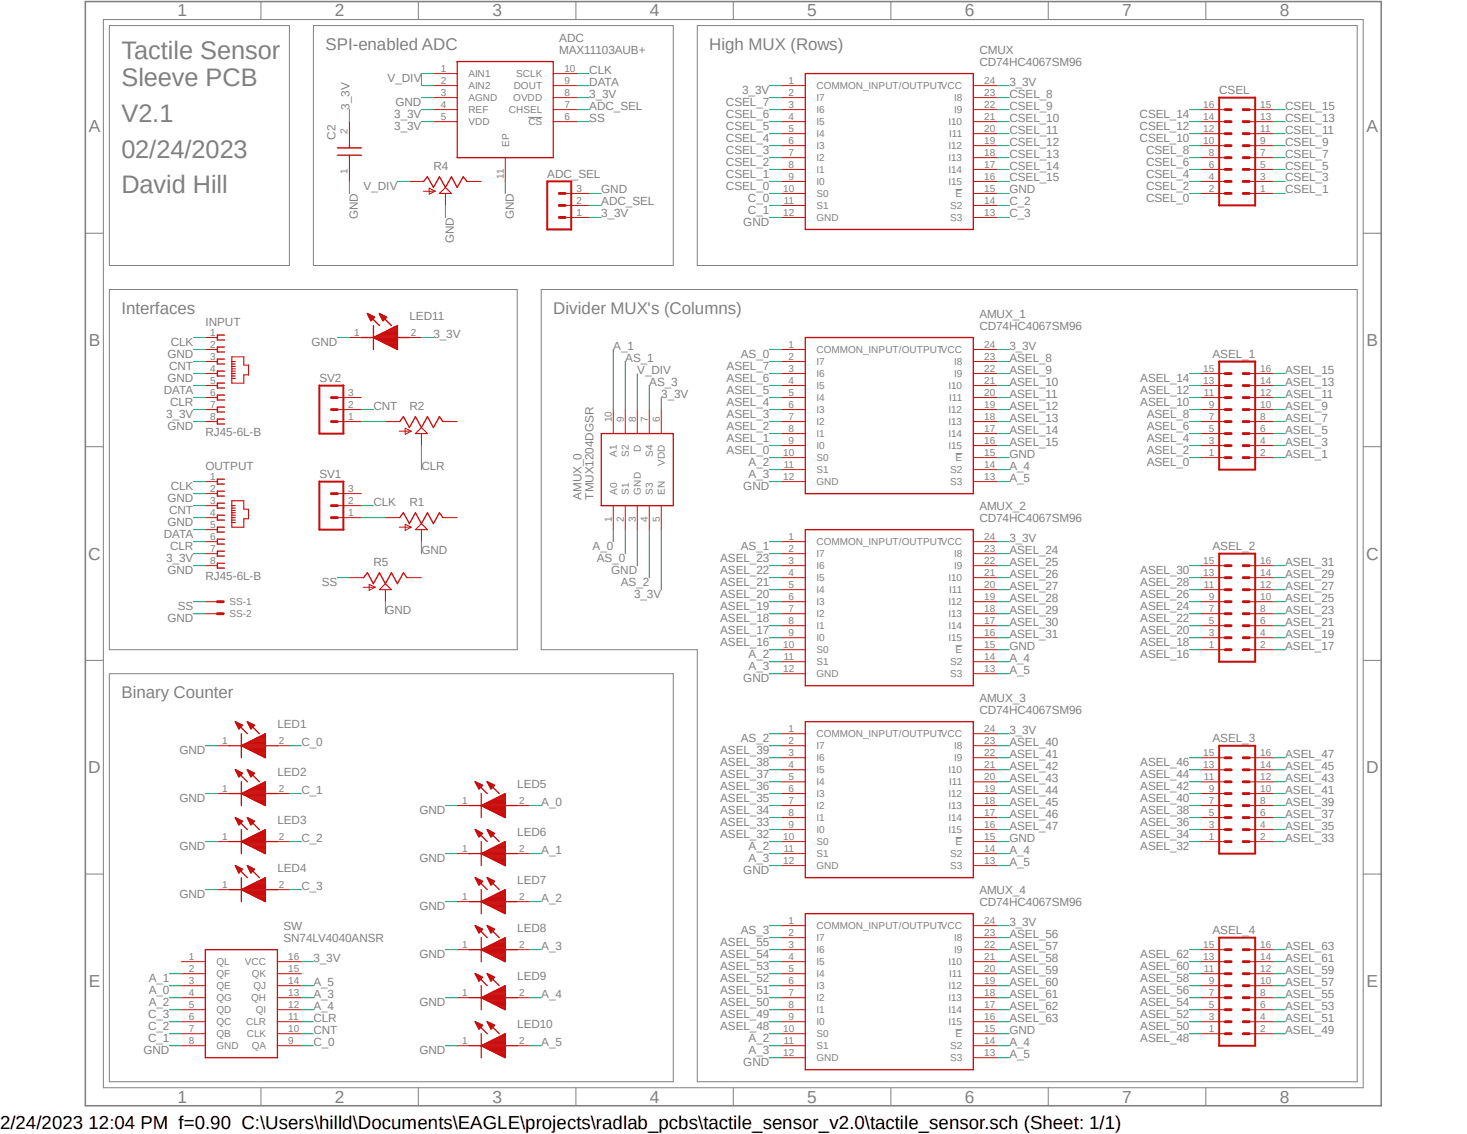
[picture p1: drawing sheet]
<svg xmlns="http://www.w3.org/2000/svg" width="279mm" height="216mm" viewBox="0 0 279 216" stroke-linecap="round" stroke-linejoin="round" font-family="sans-serif">
<defs><g id="words">
<g font-size="4.8" fill="#808080">
<text x="23.1" y="11.2">Tactile Sensor</text>
<text x="23.1" y="16.3">Sleeve PCB</text>
<text x="23.1" y="23.2">V2.1</text>
<text x="23.1" y="30">02/24/2023</text>
<text x="23.1" y="36.8">David Hill</text>
</g>
<text font-size="3.6" x="0" y="214.9">2/24/2023 12:04 PM f=0.90 C:\Users\hilld\Documents\EAGLE\projects\radlab_pcbs\tactile_sensor_v2.0\tactile_sensor.sch (Sheet: 1/1)</text>
<g font-size="3.3" fill="#808080">
<text x="33.8" y="3.1">1</text>
<text x="63.8" y="3.1">2</text>
<text x="93.8" y="3.1">3</text>
<text x="123.8" y="3.1">4</text>
<text x="153.8" y="3.1">5</text>
<text x="183.8" y="3.1">6</text>
<text x="213.7" y="3.1">7</text>
<text x="243.8" y="3.1">8</text>
<text x="16.9" y="25.2">A</text>
<text x="260.3" y="25.2">A</text>
<text x="16.9" y="65.9">B</text>
<text x="260.3" y="65.9">B</text>
<text x="16.8" y="106.6">C</text>
<text x="260.2" y="106.6">C</text>
<text x="16.8" y="147.2">D</text>
<text x="260.2" y="147.2">D</text>
<text x="16.9" y="187.9">E</text>
<text x="260.3" y="187.9">E</text>
<text x="33.8" y="210">1</text>
<text x="63.8" y="210">2</text>
<text x="93.8" y="210">3</text>
<text x="123.8" y="210">4</text>
<text x="153.8" y="210">5</text>
<text x="183.8" y="210">6</text>
<text x="213.7" y="210">7</text>
<text x="243.8" y="210">8</text>
</g>
<g font-size="3.2" fill="#808080">
<text x="62" y="9.4">SPI-enabled ADC</text>
<text x="135.1" y="9.4">High MUX (Rows)</text>
<text x="23.1" y="59.7">Interfaces</text>
<text x="105.4" y="59.7">Divider MUX's (Columns)</text>
<text x="23.1" y="132.8">Binary Counter</text>
</g>
<g font-size="2.2" fill="#808080">
<text x="106.5" y="10.2">MAX11103AUB+</text>
<text x="106.5" y="8">ADC</text>
<text x="186.5" y="10.2">CMUX</text>
<text x="73.8" y="15.6">V_DIV</text>
<text x="112.2" y="16.3">DATA</text>
<text x="112.2" y="14">CLK</text>
<text x="141.4" y="17.9">3_3V</text>
<text x="186.5" y="12.5">CD74HC4067SM96</text>
<text x="192.2" y="16.3">3_3V</text>
<text x="232.2" y="17.9">CSEL</text>
<text x="66.5" y="20.9" transform="rotate(-90 66.5 20.9)">3_3V</text>
<text x="75.1" y="22.5">3_3V</text>
<text x="75.3" y="20.2">GND</text>
<text x="112.2" y="18.6">3_3V</text>
<text x="112.2" y="23.2">SS</text>
<text x="112.2" y="20.9">ADC_SEL</text>
<text x="138.3" y="22.5">CSEL_6</text>
<text x="138.3" y="20.2">CSEL_7</text>
<text x="192.2" y="23.2">CSEL_10</text>
<text x="192.2" y="18.6">CSEL_8</text>
<text x="192.2" y="20.9">CSEL_9</text>
<text x="217" y="22.5">CSEL_14</text>
<text x="244.8" y="20.9">CSEL_15</text>
<text x="244.8" y="23.2">CSEL_13</text>
<text x="63.9" y="26.6" transform="rotate(-90 63.9 26.6)">C2</text>
<text x="75.1" y="24.8">3_3V</text>
<text x="138.3" y="27.1">CSEL_4</text>
<text x="138.3" y="24.8">CSEL_5</text>
<text x="138.3" y="29.3">CSEL_3</text>
<text x="192.2" y="27.7">CSEL_12</text>
<text x="192.2" y="25.4">CSEL_11</text>
<text x="217" y="24.8">CSEL_12</text>
<text x="217" y="27.1">CSEL_10</text>
<text x="218.3" y="29.3">CSEL_8</text>
<text x="244.8" y="27.7">CSEL_9</text>
<text x="244.8" y="25.4">CSEL_11</text>
<text x="82.6" y="32.3">R4</text>
<text x="104.2" y="33.9">ADC_SEL</text>
<text x="138.3" y="31.6">CSEL_2</text>
<text x="138.3" y="33.9">CSEL_1</text>
<text x="192.2" y="32.3">CSEL_14</text>
<text x="192.2" y="34.5">CSEL_15</text>
<text x="192.2" y="30">CSEL_13</text>
<text x="218.3" y="31.6">CSEL_6</text>
<text x="218.3" y="33.9">CSEL_4</text>
<text x="244.8" y="30">CSEL_7</text>
<text x="244.8" y="32.3">CSEL_5</text>
<text x="244.8" y="34.5">CSEL_3</text>
<text x="68.2" y="41.8" transform="rotate(-90 68.2 41.8)">GND</text>
<text x="69.3" y="36.2">V_DIV</text>
<text x="97.8" y="41.8" transform="rotate(-90 97.8 41.8)">GND</text>
<text x="114.5" y="36.8">GND</text>
<text x="114.5" y="41.4">3_3V</text>
<text x="114.5" y="39.1">ADC_SEL</text>
<text x="138.3" y="36.2">CSEL_0</text>
<text x="142.5" y="40.7">C_1</text>
<text x="142.5" y="38.4">C_0</text>
<text x="192.2" y="36.8">GND</text>
<text x="192.2" y="39.1">C_2</text>
<text x="192.2" y="41.4">C_3</text>
<text x="218.3" y="36.2">CSEL_2</text>
<text x="218.3" y="38.4">CSEL_0</text>
<text x="244.8" y="36.8">CSEL_1</text>
<text x="86.4" y="46.4" transform="rotate(-90 86.4 46.4)">GND</text>
<text x="141.6" y="43">GND</text>
<text x="32.5" y="65.9">CLK</text>
<text x="39.1" y="62">INPUT</text>
<text x="59.3" y="65.9">GND</text>
<text x="78" y="60.8">LED11</text>
<text x="82.6" y="64.3">3_3V</text>
<text x="186.5" y="62.8">CD74HC4067SM96</text>
<text x="186.5" y="60.5">AMUX_1</text>
<text x="31.9" y="68.2">GND</text>
<text x="32.2" y="70.4">CNT</text>
<text x="116.8" y="66.5">A_1</text>
<text x="119.1" y="68.8">AS_1</text>
<text x="121.4" y="71.1">V_DIV</text>
<text x="138.4" y="70.4">ASEL_7</text>
<text x="141.1" y="68.2">AS_0</text>
<text x="192.2" y="66.5">3_3V</text>
<text x="192.2" y="71.1">ASEL_9</text>
<text x="192.2" y="68.8">ASEL_8</text>
<text x="230.9" y="68.2">ASEL_1</text>
<text x="244.8" y="71.1">ASEL_15</text>
<text x="31.2" y="75">DATA</text>
<text x="31.9" y="72.7">GND</text>
<text x="32.4" y="77.3">CLR</text>
<text x="60.8" y="72.7">SV2</text>
<text x="71.1" y="78">CNT</text>
<text x="78" y="78">R2</text>
<text x="123.7" y="73.4">AS_3</text>
<text x="125.9" y="75.7">3_3V</text>
<text x="138.4" y="77.3">ASEL_4</text>
<text x="138.4" y="75">ASEL_5</text>
<text x="138.4" y="72.7">ASEL_6</text>
<text x="192.2" y="75.7">ASEL_11</text>
<text x="192.2" y="78">ASEL_12</text>
<text x="192.2" y="73.4">ASEL_10</text>
<text x="217.2" y="72.7">ASEL_14</text>
<text x="217.2" y="75">ASEL_12</text>
<text x="217.2" y="77.3">ASEL_10</text>
<text x="244.8" y="73.4">ASEL_13</text>
<text x="244.8" y="78">ASEL_9</text>
<text x="244.8" y="75.7">ASEL_11</text>
<text x="31.7" y="79.6">3_3V</text>
<text x="31.9" y="81.9">GND</text>
<text x="39.1" y="83">RJ45-6L-B</text>
<text x="138.4" y="81.9">ASEL_2</text>
<text x="138.4" y="79.6">ASEL_3</text>
<text x="192.2" y="80.3">ASEL_13</text>
<text x="192.2" y="82.6">ASEL_14</text>
<text x="218.4" y="79.6">ASEL_8</text>
<text x="218.4" y="81.9">ASEL_6</text>
<text x="244.8" y="80.3">ASEL_7</text>
<text x="244.8" y="82.6">ASEL_5</text>
<text x="39.1" y="89.4">OUTPUT</text>
<text x="80.3" y="89.4">CLR</text>
<text x="138.4" y="86.4">ASEL_0</text>
<text x="138.4" y="84.2">ASEL_1</text>
<text x="142.6" y="88.7">A_2</text>
<text x="192.2" y="87.1">GND</text>
<text x="192.2" y="89.4">A_4</text>
<text x="192.2" y="84.8">ASEL_15</text>
<text x="218.4" y="84.2">ASEL_4</text>
<text x="218.4" y="86.4">ASEL_2</text>
<text x="218.4" y="88.7">ASEL_0</text>
<text x="244.8" y="87.1">ASEL_1</text>
<text x="244.8" y="84.8">ASEL_3</text>
<text x="31.9" y="95.6">GND</text>
<text x="32.5" y="93.3">CLK</text>
<text x="60.8" y="91">SV1</text>
<text x="110.7" y="95.1" transform="rotate(-90 110.7 95.1)">AMUX_0</text>
<text x="113" y="95.1" transform="rotate(-90 113 95.1)">TMUX1204DGSR</text>
<text x="141.6" y="93.3">GND</text>
<text x="142.6" y="91">A_3</text>
<text x="192.2" y="91.7">A_5</text>
<text x="31.9" y="100.2">GND</text>
<text x="32.2" y="97.9">CNT</text>
<text x="71.1" y="96.3">CLK</text>
<text x="78" y="96.3">R1</text>
<text x="186.5" y="99.4">CD74HC4067SM96</text>
<text x="186.5" y="97.1">AMUX_2</text>
<text x="31.2" y="102.4">DATA</text>
<text x="31.7" y="107">3_3V</text>
<text x="32.4" y="104.7">CLR</text>
<text x="71.1" y="107.7">R5</text>
<text x="80.3" y="105.4">GND</text>
<text x="112.9" y="104.7">A_0</text>
<text x="113.7" y="107">AS_0</text>
<text x="137.2" y="107">ASEL_23</text>
<text x="141.1" y="104.7">AS_1</text>
<text x="192.2" y="103.1">3_3V</text>
<text x="192.2" y="107.7">ASEL_25</text>
<text x="192.2" y="105.4">ASEL_24</text>
<text x="230.9" y="104.7">ASEL_2</text>
<text x="244.8" y="107.7">ASEL_31</text>
<text x="31.9" y="109.3">GND</text>
<text x="39.1" y="110.4">RJ45-6L-B</text>
<text x="61.3" y="111.6">SS</text>
<text x="116.4" y="109.3">GND</text>
<text x="118.2" y="111.6">AS_2</text>
<text x="120.8" y="113.9">3_3V</text>
<text x="137.2" y="111.6">ASEL_21</text>
<text x="137.2" y="109.3">ASEL_22</text>
<text x="137.2" y="113.9">ASEL_20</text>
<text x="192.2" y="112.3">ASEL_27</text>
<text x="192.2" y="110">ASEL_26</text>
<text x="217.2" y="109.3">ASEL_30</text>
<text x="217.2" y="111.6">ASEL_28</text>
<text x="217.2" y="113.9">ASEL_26</text>
<text x="244.8" y="110">ASEL_29</text>
<text x="244.8" y="112.3">ASEL_27</text>
<text x="31.9" y="118.4">GND</text>
<text x="33.9" y="116.2">SS</text>
<text x="73.4" y="116.8">GND</text>
<text x="137.2" y="116.2">ASEL_19</text>
<text x="137.2" y="118.4">ASEL_18</text>
<text x="192.2" y="116.8">ASEL_29</text>
<text x="192.2" y="119.1">ASEL_30</text>
<text x="192.2" y="114.6">ASEL_28</text>
<text x="217.2" y="116.2">ASEL_24</text>
<text x="217.2" y="118.4">ASEL_22</text>
<text x="244.8" y="114.6">ASEL_25</text>
<text x="244.8" y="116.8">ASEL_23</text>
<text x="244.8" y="119.1">ASEL_21</text>
<text x="137.2" y="120.7">ASEL_17</text>
<text x="137.2" y="123">ASEL_16</text>
<text x="142.6" y="125.3">A_2</text>
<text x="192.2" y="123.7">GND</text>
<text x="192.2" y="126">A_4</text>
<text x="192.2" y="121.4">ASEL_31</text>
<text x="217.2" y="120.7">ASEL_20</text>
<text x="217.2" y="123">ASEL_18</text>
<text x="217.2" y="125.3">ASEL_16</text>
<text x="244.8" y="121.4">ASEL_19</text>
<text x="244.8" y="123.7">ASEL_17</text>
<text x="141.6" y="129.9">GND</text>
<text x="142.6" y="127.6">A_3</text>
<text x="192.2" y="128.3">A_5</text>
<text x="186.5" y="135.9">CD74HC4067SM96</text>
<text x="186.5" y="133.6">AMUX_3</text>
<text x="34.2" y="143.6">GND</text>
<text x="52.8" y="138.6">LED1</text>
<text x="57.4" y="142">C_0</text>
<text x="137.2" y="143.6">ASEL_39</text>
<text x="141.1" y="141.3">AS_2</text>
<text x="192.2" y="139.7">3_3V</text>
<text x="192.2" y="142">ASEL_40</text>
<text x="230.9" y="141.3">ASEL_3</text>
<text x="52.8" y="147.7">LED2</text>
<text x="98.5" y="150">LED5</text>
<text x="137.2" y="148.2">ASEL_37</text>
<text x="137.2" y="145.9">ASEL_38</text>
<text x="192.2" y="148.8">ASEL_43</text>
<text x="192.2" y="144.3">ASEL_41</text>
<text x="192.2" y="146.6">ASEL_42</text>
<text x="217.2" y="145.9">ASEL_46</text>
<text x="217.2" y="148.2">ASEL_44</text>
<text x="244.8" y="144.3">ASEL_47</text>
<text x="244.8" y="146.6">ASEL_45</text>
<text x="244.8" y="148.8">ASEL_43</text>
<text x="34.2" y="152.7">GND</text>
<text x="57.4" y="151.1">C_1</text>
<text x="79.9" y="155">GND</text>
<text x="103.1" y="153.4">A_0</text>
<text x="137.2" y="152.7">ASEL_35</text>
<text x="137.2" y="150.5">ASEL_36</text>
<text x="137.2" y="155">ASEL_34</text>
<text x="192.2" y="153.4">ASEL_45</text>
<text x="192.2" y="155.7">ASEL_46</text>
<text x="192.2" y="151.1">ASEL_44</text>
<text x="217.2" y="150.5">ASEL_42</text>
<text x="217.2" y="152.7">ASEL_40</text>
<text x="217.2" y="155">ASEL_38</text>
<text x="244.8" y="151.1">ASEL_41</text>
<text x="244.8" y="153.4">ASEL_39</text>
<text x="244.8" y="155.7">ASEL_37</text>
<text x="34.2" y="161.8">GND</text>
<text x="52.8" y="156.8">LED3</text>
<text x="57.4" y="160.2">C_2</text>
<text x="98.5" y="159.1">LED6</text>
<text x="137.2" y="157.3">ASEL_33</text>
<text x="137.2" y="159.6">ASEL_32</text>
<text x="142.6" y="161.8">A_2</text>
<text x="192.2" y="160.2">GND</text>
<text x="192.2" y="157.9">ASEL_47</text>
<text x="217.2" y="157.3">ASEL_36</text>
<text x="217.2" y="159.6">ASEL_34</text>
<text x="217.2" y="161.8">ASEL_32</text>
<text x="244.8" y="157.9">ASEL_35</text>
<text x="244.8" y="160.2">ASEL_33</text>
<text x="52.8" y="165.9">LED4</text>
<text x="79.9" y="164.1">GND</text>
<text x="103.1" y="162.5">A_1</text>
<text x="141.6" y="166.4">GND</text>
<text x="142.6" y="164.1">A_3</text>
<text x="192.2" y="162.5">A_4</text>
<text x="192.2" y="164.8">A_5</text>
<text x="34.2" y="171">GND</text>
<text x="57.4" y="169.4">C_3</text>
<text x="79.9" y="173.3">GND</text>
<text x="98.5" y="168.2">LED7</text>
<text x="103.1" y="171.7">A_2</text>
<text x="186.5" y="172.5">CD74HC4067SM96</text>
<text x="186.5" y="170.2">AMUX_4</text>
<text x="54" y="179.3">SN74LV4040ANSR</text>
<text x="54" y="177">SW</text>
<text x="98.5" y="177.4">LED8</text>
<text x="141.1" y="177.8">AS_3</text>
<text x="192.2" y="176.2">3_3V</text>
<text x="192.2" y="178.5">ASEL_56</text>
<text x="230.9" y="177.8">ASEL_4</text>
<text x="59.7" y="183.1">3_3V</text>
<text x="79.9" y="182.4">GND</text>
<text x="103.1" y="180.8">A_3</text>
<text x="137.2" y="182.4">ASEL_54</text>
<text x="137.2" y="180.1">ASEL_55</text>
<text x="137.2" y="184.7">ASEL_53</text>
<text x="192.2" y="183.1">ASEL_58</text>
<text x="192.2" y="185.4">ASEL_59</text>
<text x="192.2" y="180.8">ASEL_57</text>
<text x="217.2" y="184.7">ASEL_60</text>
<text x="217.2" y="182.4">ASEL_62</text>
<text x="244.8" y="180.8">ASEL_63</text>
<text x="244.8" y="183.1">ASEL_61</text>
<text x="244.8" y="185.4">ASEL_59</text>
<text x="28.3" y="191.6">A_2</text>
<text x="28.3" y="189.3">A_0</text>
<text x="28.3" y="187">A_1</text>
<text x="59.7" y="189.9">A_3</text>
<text x="59.7" y="187.7">A_5</text>
<text x="79.9" y="191.6">GND</text>
<text x="98.5" y="186.5">LED9</text>
<text x="103.1" y="189.9">A_4</text>
<text x="137.2" y="191.6">ASEL_50</text>
<text x="137.2" y="187">ASEL_52</text>
<text x="137.2" y="189.3">ASEL_51</text>
<text x="192.2" y="187.7">ASEL_60</text>
<text x="192.2" y="189.9">ASEL_61</text>
<text x="217.2" y="191.6">ASEL_54</text>
<text x="217.2" y="189.3">ASEL_56</text>
<text x="217.2" y="187">ASEL_58</text>
<text x="244.8" y="187.7">ASEL_57</text>
<text x="244.8" y="189.9">ASEL_55</text>
<text x="28.2" y="196.1">C_2</text>
<text x="28.2" y="193.8">C_3</text>
<text x="59.7" y="192.2">A_4</text>
<text x="59.7" y="194.5">CLR</text>
<text x="59.7" y="196.8">CNT</text>
<text x="98.5" y="195.7">LED10</text>
<text x="137.2" y="196.1">ASEL_48</text>
<text x="137.2" y="193.8">ASEL_49</text>
<text x="192.2" y="196.8">GND</text>
<text x="192.2" y="192.2">ASEL_62</text>
<text x="192.2" y="194.5">ASEL_63</text>
<text x="217.2" y="196.1">ASEL_50</text>
<text x="217.2" y="193.8">ASEL_52</text>
<text x="244.8" y="192.2">ASEL_53</text>
<text x="244.8" y="194.5">ASEL_51</text>
<text x="244.8" y="196.8">ASEL_49</text>
<text x="27.3" y="200.7">GND</text>
<text x="28.2" y="198.4">C_1</text>
<text x="59.7" y="199.1">C_0</text>
<text x="79.9" y="200.7">GND</text>
<text x="103.1" y="199.1">A_5</text>
<text x="141.6" y="203">GND</text>
<text x="142.6" y="200.7">A_3</text>
<text x="142.6" y="198.4">A_2</text>
<text x="192.2" y="199.1">A_4</text>
<text x="192.2" y="201.4">A_5</text>
<text x="217.2" y="198.4">ASEL_48</text>
</g>
<g font-size="1.9" fill="#808080">
<text x="83.9" y="13.7">1</text>
<text x="83.9" y="16">2</text>
<text x="89.2" y="14.7">AIN1</text>
<text x="89.2" y="17">AIN2</text>
<text x="97.8" y="16.9">DOUT</text>
<text x="98.3" y="14.6">SCLK</text>
<text x="107.5" y="13.7">10</text>
<text x="107.5" y="16">9</text>
<text x="150.2" y="16">1</text>
<text x="155.5" y="17">COMMON_INPUT/OUTPUTVCC</text>
<text x="187.5" y="16">24</text>
<text x="83.9" y="18.2">3</text>
<text x="83.9" y="20.5">4</text>
<text x="83.9" y="22.8">5</text>
<text x="89.2" y="19.3">AGND</text>
<text x="89.2" y="21.5">REF</text>
<text x="89.2" y="23.8">VDD</text>
<text x="96.9" y="21.5">CHSEL</text>
<text x="97.7" y="19.2">OVDD</text>
<text x="100.6" y="23.8">CS</text>
<text x="107.5" y="18.2">8</text>
<text x="107.5" y="20.5">7</text>
<text x="107.5" y="22.8">6</text>
<text x="150.2" y="18.2">2</text>
<text x="150.2" y="20.5">3</text>
<text x="150.2" y="22.8">4</text>
<text x="155.5" y="19.3">I7</text>
<text x="155.5" y="21.5">I6</text>
<text x="155.5" y="23.8">I5</text>
<text x="180.6" y="23.8">I10</text>
<text x="181.7" y="19.2">I8</text>
<text x="181.7" y="21.5">I9</text>
<text x="187.5" y="18.2">23</text>
<text x="187.5" y="20.5">22</text>
<text x="187.5" y="22.8">21</text>
<text x="229.2" y="22.8">14</text>
<text x="229.2" y="20.5">16</text>
<text x="240" y="22.8">13</text>
<text x="240" y="20.5">15</text>
<text x="66.2" y="25.6" transform="rotate(-90 66.2 25.6)">2</text>
<text x="96.9" y="27.9" transform="rotate(-90 96.9 27.9)">EP</text>
<text x="150.2" y="25.1">5</text>
<text x="150.2" y="27.4">6</text>
<text x="150.2" y="29.7">7</text>
<text x="155.5" y="26.1">I4</text>
<text x="155.5" y="28.4">I3</text>
<text x="180.6" y="28.4">I12</text>
<text x="180.8" y="26.1">I11</text>
<text x="187.5" y="25.1">20</text>
<text x="187.5" y="27.4">19</text>
<text x="187.5" y="29.7">18</text>
<text x="229.2" y="27.4">10</text>
<text x="229.2" y="25.1">12</text>
<text x="230.2" y="29.7">8</text>
<text x="240" y="29.7">7</text>
<text x="240" y="27.4">9</text>
<text x="240" y="25.1">11</text>
<text x="66.2" y="33.1" transform="rotate(-90 66.2 33.1)">1</text>
<text x="95.9" y="34.1" transform="rotate(-90 95.9 34.1)">11</text>
<text x="150.2" y="32">8</text>
<text x="150.2" y="34.2">9</text>
<text x="155.5" y="30.7">I2</text>
<text x="155.5" y="33">I1</text>
<text x="155.5" y="35.3">I0</text>
<text x="180.6" y="30.6">I13</text>
<text x="180.6" y="32.9">I14</text>
<text x="180.6" y="35.2">I15</text>
<text x="187.5" y="32">17</text>
<text x="187.5" y="34.2">16</text>
<text x="230.2" y="34.2">4</text>
<text x="230.2" y="32">6</text>
<text x="240" y="34.2">3</text>
<text x="240" y="32">5</text>
<text x="109.8" y="41.1">1</text>
<text x="109.8" y="38.8">2</text>
<text x="109.8" y="36.5">3</text>
<text x="149.1" y="36.5">10</text>
<text x="149.1" y="41.1">12</text>
<text x="149.3" y="38.8">11</text>
<text x="155.5" y="37.5">S0</text>
<text x="155.5" y="39.8">S1</text>
<text x="180.9" y="39.8">S2</text>
<text x="182" y="37.5">E</text>
<text x="187.5" y="36.5">15</text>
<text x="187.5" y="38.8">14</text>
<text x="187.5" y="41.1">13</text>
<text x="230.2" y="36.5">2</text>
<text x="240" y="36.5">1</text>
<text x="155.5" y="42.1">GND</text>
<text x="180.9" y="42.1">S3</text>
<text x="40" y="64">1</text>
<text x="67.4" y="64">1</text>
<text x="78.3" y="64">2</text>
<text x="40" y="66.3">2</text>
<text x="40" y="68.5">3</text>
<text x="40" y="70.8">4</text>
<text x="150.2" y="66.3">1</text>
<text x="150.2" y="68.5">2</text>
<text x="150.2" y="70.8">3</text>
<text x="155.5" y="67.2">COMMON_INPUT/OUTPUTVCC</text>
<text x="155.5" y="69.5">I7</text>
<text x="155.5" y="71.8">I6</text>
<text x="181.7" y="69.5">I8</text>
<text x="181.7" y="71.8">I9</text>
<text x="187.5" y="66.3">24</text>
<text x="187.5" y="68.5">23</text>
<text x="187.5" y="70.8">22</text>
<text x="229.2" y="70.8">15</text>
<text x="240" y="70.8">16</text>
<text x="40" y="73.1">5</text>
<text x="40" y="75.4">6</text>
<text x="40" y="77.7">7</text>
<text x="66.3" y="77.7">2</text>
<text x="66.3" y="75.4">3</text>
<text x="150.2" y="73.1">4</text>
<text x="150.2" y="75.4">5</text>
<text x="150.2" y="77.7">6</text>
<text x="155.5" y="74.1">I5</text>
<text x="155.5" y="76.4">I4</text>
<text x="180.6" y="74.1">I10</text>
<text x="180.8" y="76.4">I11</text>
<text x="187.5" y="73.1">21</text>
<text x="187.5" y="75.4">20</text>
<text x="187.5" y="77.7">19</text>
<text x="229.2" y="73.1">13</text>
<text x="229.3" y="75.4">11</text>
<text x="230.2" y="77.7">9</text>
<text x="240" y="77.7">10</text>
<text x="240" y="75.4">12</text>
<text x="240" y="73.1">14</text>
<text x="40" y="80">8</text>
<text x="66.3" y="80">1</text>
<text x="116.5" y="80.4" transform="rotate(-90 116.5 80.4)">10</text>
<text x="118.8" y="80.4" transform="rotate(-90 118.8 80.4)">9</text>
<text x="121.1" y="80.4" transform="rotate(-90 121.1 80.4)">8</text>
<text x="123.4" y="80.4" transform="rotate(-90 123.4 80.4)">7</text>
<text x="125.6" y="80.4" transform="rotate(-90 125.6 80.4)">6</text>
<text x="150.2" y="80">7</text>
<text x="150.2" y="82.3">8</text>
<text x="155.5" y="78.7">I3</text>
<text x="155.5" y="80.9">I2</text>
<text x="155.5" y="83.2">I1</text>
<text x="180.6" y="78.7">I12</text>
<text x="180.6" y="80.9">I13</text>
<text x="180.6" y="83.2">I14</text>
<text x="187.5" y="80">18</text>
<text x="187.5" y="82.3">17</text>
<text x="230.2" y="82.3">5</text>
<text x="230.2" y="80">7</text>
<text x="240" y="82.3">6</text>
<text x="240" y="80">8</text>
<text x="117.5" y="87" transform="rotate(-90 117.5 87)">A1</text>
<text x="119.8" y="87" transform="rotate(-90 119.8 87)">S2</text>
<text x="122" y="86.1" transform="rotate(-90 122 86.1)">D</text>
<text x="124.3" y="87" transform="rotate(-90 124.3 87)">S4</text>
<text x="126.6" y="88.7" transform="rotate(-90 126.6 88.7)">VDD</text>
<text x="149.1" y="86.8">10</text>
<text x="149.3" y="89.1">11</text>
<text x="150.2" y="84.5">9</text>
<text x="155.5" y="85.5">I0</text>
<text x="155.5" y="87.8">S0</text>
<text x="180.6" y="85.5">I15</text>
<text x="182" y="87.8">E</text>
<text x="187.5" y="84.5">16</text>
<text x="187.5" y="86.8">15</text>
<text x="187.5" y="89.1">14</text>
<text x="230.2" y="86.8">1</text>
<text x="230.2" y="84.5">3</text>
<text x="240" y="86.8">2</text>
<text x="240" y="84.5">4</text>
<text x="40" y="91.4">1</text>
<text x="40" y="93.6">2</text>
<text x="40" y="95.9">3</text>
<text x="66.3" y="95.9">2</text>
<text x="66.3" y="93.6">3</text>
<text x="117.5" y="94.2" transform="rotate(-90 117.5 94.2)">A0</text>
<text x="119.8" y="94.2" transform="rotate(-90 119.8 94.2)">S1</text>
<text x="122" y="94.2" transform="rotate(-90 122 94.2)">GND</text>
<text x="124.3" y="94.2" transform="rotate(-90 124.3 94.2)">S3</text>
<text x="126.6" y="94.2" transform="rotate(-90 126.6 94.2)">EN</text>
<text x="149.1" y="91.4">12</text>
<text x="155.5" y="90.1">S1</text>
<text x="155.5" y="92.4">GND</text>
<text x="180.9" y="90.1">S2</text>
<text x="180.9" y="92.4">S3</text>
<text x="187.5" y="91.4">13</text>
<text x="40" y="98.2">4</text>
<text x="40" y="100.5">5</text>
<text x="66.3" y="98.2">1</text>
<text x="116.5" y="99.4" transform="rotate(-90 116.5 99.4)">1</text>
<text x="118.8" y="99.4" transform="rotate(-90 118.8 99.4)">2</text>
<text x="121.1" y="99.4" transform="rotate(-90 121.1 99.4)">3</text>
<text x="123.4" y="99.4" transform="rotate(-90 123.4 99.4)">4</text>
<text x="125.6" y="99.4" transform="rotate(-90 125.6 99.4)">5</text>
<text x="40" y="102.8">6</text>
<text x="40" y="105.1">7</text>
<text x="40" y="107.4">8</text>
<text x="150.2" y="102.8">1</text>
<text x="150.2" y="105.1">2</text>
<text x="150.2" y="107.4">3</text>
<text x="155.5" y="103.8">COMMON_INPUT/OUTPUTVCC</text>
<text x="155.5" y="106.1">I7</text>
<text x="181.7" y="106.1">I8</text>
<text x="187.5" y="102.8">24</text>
<text x="187.5" y="105.1">23</text>
<text x="187.5" y="107.4">22</text>
<text x="229.2" y="107.4">15</text>
<text x="240" y="107.4">16</text>
<text x="150.2" y="109.6">4</text>
<text x="150.2" y="111.9">5</text>
<text x="155.5" y="108.4">I6</text>
<text x="155.5" y="110.7">I5</text>
<text x="155.5" y="112.9">I4</text>
<text x="180.6" y="110.7">I10</text>
<text x="180.8" y="112.9">I11</text>
<text x="181.7" y="108.4">I9</text>
<text x="187.5" y="109.6">21</text>
<text x="187.5" y="111.9">20</text>
<text x="229.2" y="109.6">13</text>
<text x="229.3" y="111.9">11</text>
<text x="240" y="111.9">12</text>
<text x="240" y="109.6">14</text>
<text x="43.7" y="115.2">SS-1</text>
<text x="43.7" y="117.5">SS-2</text>
<text x="150.2" y="114.2">6</text>
<text x="150.2" y="116.5">7</text>
<text x="150.2" y="118.8">8</text>
<text x="155.5" y="115.2">I3</text>
<text x="155.5" y="117.5">I2</text>
<text x="155.5" y="119.8">I1</text>
<text x="180.6" y="115.2">I12</text>
<text x="180.6" y="117.5">I13</text>
<text x="180.6" y="119.8">I14</text>
<text x="187.5" y="114.2">19</text>
<text x="187.5" y="116.5">18</text>
<text x="187.5" y="118.8">17</text>
<text x="230.2" y="118.8">5</text>
<text x="230.2" y="116.5">7</text>
<text x="230.2" y="114.2">9</text>
<text x="240" y="118.8">6</text>
<text x="240" y="116.5">8</text>
<text x="240" y="114.2">10</text>
<text x="149.1" y="123.4">10</text>
<text x="149.3" y="125.6">11</text>
<text x="150.2" y="121.1">9</text>
<text x="155.5" y="122.1">I0</text>
<text x="155.5" y="124.4">S0</text>
<text x="180.6" y="122.1">I15</text>
<text x="182" y="124.4">E</text>
<text x="187.5" y="121.1">16</text>
<text x="187.5" y="123.4">15</text>
<text x="187.5" y="125.6">14</text>
<text x="230.2" y="123.4">1</text>
<text x="230.2" y="121.1">3</text>
<text x="240" y="123.4">2</text>
<text x="240" y="121.1">4</text>
<text x="149.1" y="127.9">12</text>
<text x="155.5" y="126.7">S1</text>
<text x="155.5" y="128.9">GND</text>
<text x="180.9" y="126.7">S2</text>
<text x="180.9" y="128.9">S3</text>
<text x="187.5" y="127.9">13</text>
<text x="42.3" y="141.6">1</text>
<text x="53.1" y="141.6">2</text>
<text x="150.2" y="139.4">1</text>
<text x="150.2" y="141.6">2</text>
<text x="150.2" y="143.9">3</text>
<text x="155.5" y="140.4">COMMON_INPUT/OUTPUTVCC</text>
<text x="155.5" y="142.7">I7</text>
<text x="181.7" y="142.6">I8</text>
<text x="187.5" y="139.4">24</text>
<text x="187.5" y="141.6">23</text>
<text x="187.5" y="143.9">22</text>
<text x="229.2" y="143.9">15</text>
<text x="240" y="143.9">16</text>
<text x="150.2" y="146.2">4</text>
<text x="150.2" y="148.5">5</text>
<text x="155.5" y="145">I6</text>
<text x="155.5" y="147.2">I5</text>
<text x="155.5" y="149.5">I4</text>
<text x="180.6" y="147.2">I10</text>
<text x="180.8" y="149.5">I11</text>
<text x="181.7" y="144.9">I9</text>
<text x="187.5" y="146.2">21</text>
<text x="187.5" y="148.5">20</text>
<text x="229.2" y="146.2">13</text>
<text x="229.3" y="148.5">11</text>
<text x="240" y="148.5">12</text>
<text x="240" y="146.2">14</text>
<text x="42.3" y="150.8">1</text>
<text x="53.1" y="150.8">2</text>
<text x="88" y="153.1">1</text>
<text x="98.9" y="153.1">2</text>
<text x="150.2" y="150.8">6</text>
<text x="150.2" y="153.1">7</text>
<text x="150.2" y="155.4">8</text>
<text x="155.5" y="151.8">I3</text>
<text x="155.5" y="154.1">I2</text>
<text x="180.6" y="151.8">I12</text>
<text x="180.6" y="154.1">I13</text>
<text x="187.5" y="150.8">19</text>
<text x="187.5" y="153.1">18</text>
<text x="187.5" y="155.4">17</text>
<text x="230.2" y="155.4">5</text>
<text x="230.2" y="153.1">7</text>
<text x="230.2" y="150.8">9</text>
<text x="240" y="155.4">6</text>
<text x="240" y="153.1">8</text>
<text x="240" y="150.8">10</text>
<text x="42.3" y="159.9">1</text>
<text x="53.1" y="159.9">2</text>
<text x="149.1" y="159.9">10</text>
<text x="150.2" y="157.7">9</text>
<text x="155.5" y="156.4">I1</text>
<text x="155.5" y="158.7">I0</text>
<text x="155.5" y="161">S0</text>
<text x="180.6" y="156.3">I14</text>
<text x="180.6" y="158.6">I15</text>
<text x="182" y="160.9">E</text>
<text x="187.5" y="157.7">16</text>
<text x="187.5" y="159.9">15</text>
<text x="230.2" y="159.9">1</text>
<text x="230.2" y="157.7">3</text>
<text x="240" y="159.9">2</text>
<text x="240" y="157.7">4</text>
<text x="88" y="162.2">1</text>
<text x="98.9" y="162.2">2</text>
<text x="149.1" y="164.5">12</text>
<text x="149.3" y="162.2">11</text>
<text x="155.5" y="163.2">S1</text>
<text x="155.5" y="165.5">GND</text>
<text x="180.9" y="163.2">S2</text>
<text x="180.9" y="165.5">S3</text>
<text x="187.5" y="162.2">14</text>
<text x="187.5" y="164.5">13</text>
<text x="42.3" y="169.1">1</text>
<text x="53.1" y="169.1">2</text>
<text x="88" y="171.4">1</text>
<text x="98.9" y="171.4">2</text>
<text x="150.2" y="175.9">1</text>
<text x="150.2" y="178.2">2</text>
<text x="155.5" y="177">COMMON_INPUT/OUTPUTVCC</text>
<text x="155.5" y="179.2">I7</text>
<text x="181.7" y="179.2">I8</text>
<text x="187.5" y="175.9">24</text>
<text x="187.5" y="178.2">23</text>
<text x="35.9" y="182.8">1</text>
<text x="35.9" y="185.1">2</text>
<text x="41.2" y="183.8">QL</text>
<text x="46.7" y="183.8">VCC</text>
<text x="54.9" y="182.8">16</text>
<text x="54.9" y="185.1">15</text>
<text x="88" y="180.5">1</text>
<text x="98.9" y="180.5">2</text>
<text x="150.2" y="180.5">3</text>
<text x="150.2" y="182.8">4</text>
<text x="150.2" y="185.1">5</text>
<text x="155.5" y="181.5">I6</text>
<text x="155.5" y="183.8">I5</text>
<text x="180.6" y="183.8">I10</text>
<text x="181.7" y="181.5">I9</text>
<text x="187.5" y="180.5">22</text>
<text x="187.5" y="182.8">21</text>
<text x="187.5" y="185.1">20</text>
<text x="229.2" y="182.8">13</text>
<text x="229.2" y="180.5">15</text>
<text x="229.3" y="185.1">11</text>
<text x="240" y="185.1">12</text>
<text x="240" y="182.8">14</text>
<text x="240" y="180.5">16</text>
<text x="35.9" y="187.4">3</text>
<text x="35.9" y="189.7">4</text>
<text x="35.9" y="191.9">5</text>
<text x="41.2" y="186.1">QF</text>
<text x="41.2" y="188.3">QE</text>
<text x="41.2" y="190.6">QG</text>
<text x="47.8" y="190.6">QH</text>
<text x="48" y="186.1">QK</text>
<text x="48.3" y="188.3">QJ</text>
<text x="54.9" y="187.4">14</text>
<text x="54.9" y="189.7">13</text>
<text x="54.9" y="191.9">12</text>
<text x="88" y="189.7">1</text>
<text x="98.9" y="189.7">2</text>
<text x="150.2" y="187.4">6</text>
<text x="150.2" y="189.7">7</text>
<text x="150.2" y="191.9">8</text>
<text x="155.5" y="186.1">I4</text>
<text x="155.5" y="188.3">I3</text>
<text x="155.5" y="190.6">I2</text>
<text x="180.6" y="188.3">I12</text>
<text x="180.6" y="190.6">I13</text>
<text x="180.8" y="186.1">I11</text>
<text x="187.5" y="187.4">19</text>
<text x="187.5" y="189.7">18</text>
<text x="187.5" y="191.9">17</text>
<text x="230.2" y="191.9">5</text>
<text x="230.2" y="189.7">7</text>
<text x="230.2" y="187.4">9</text>
<text x="240" y="191.9">6</text>
<text x="240" y="189.7">8</text>
<text x="240" y="187.4">10</text>
<text x="35.9" y="194.2">6</text>
<text x="35.9" y="196.5">7</text>
<text x="41.2" y="192.9">QD</text>
<text x="41.2" y="195.2">QC</text>
<text x="41.2" y="197.5">QB</text>
<text x="46.9" y="195.2">CLR</text>
<text x="47" y="197.5">CLK</text>
<text x="48.7" y="192.9">QI</text>
<text x="54.9" y="194.2">11</text>
<text x="54.9" y="196.5">10</text>
<text x="149.1" y="196.5">10</text>
<text x="150.2" y="194.2">9</text>
<text x="155.5" y="192.9">I1</text>
<text x="155.5" y="195.2">I0</text>
<text x="155.5" y="197.5">S0</text>
<text x="180.6" y="192.9">I14</text>
<text x="180.6" y="195.2">I15</text>
<text x="182" y="197.5">E</text>
<text x="187.5" y="194.2">16</text>
<text x="187.5" y="196.5">15</text>
<text x="230.2" y="196.5">1</text>
<text x="230.2" y="194.2">3</text>
<text x="240" y="196.5">2</text>
<text x="240" y="194.2">4</text>
<text x="35.9" y="198.8">8</text>
<text x="41.2" y="199.8">GND</text>
<text x="48" y="199.8">QA</text>
<text x="54.9" y="198.8">9</text>
<text x="88" y="198.8">1</text>
<text x="98.9" y="198.8">2</text>
<text x="149.1" y="201.1">12</text>
<text x="149.3" y="198.8">11</text>
<text x="155.5" y="199.8">S1</text>
<text x="155.5" y="202.1">GND</text>
<text x="180.9" y="199.8">S2</text>
<text x="180.9" y="202.1">S3</text>
<text x="187.5" y="198.8">14</text>
<text x="187.5" y="201.1">13</text>
</g>
</g></defs>
<path d="M16 0l247.4 210.9M263.4 0l-247.4 210.9" fill="none" stroke="#fff" stroke-width=".19"/>
<g fill="none" stroke="#808080" stroke-width=".19">
<path d="M19.7 3.7h239.9v203.4h-239.9zM20.8 4.9h34.3v45.6h-34.3zM49.7 .3v3.4M59.7 4.9h68.5v45.6h-68.5zM79.7 .3v3.4M109.7 .3v3.4M132.8 4.9h125.7v45.6h-125.7zM139.7 .3v3.4M169.7 .3v3.4M199.6 .3v3.4M229.7 .3v3.4M100.6 22.4h2.7"/>
<path d="M182 36.1h1.3M16.3 44.4h3.4M20.8 55.1h77.7v68.6h-77.7zM103.1 55.1h155.4v150.9h-125.7v-82.3h-29.7zM259.6 44.4h3.5M16.3 85h3.4M182 86.4h1.3M259.6 85h3.5M16.3 125.7h3.4M20.8 128.3h107.4v77.7h-107.4zM182 122.9h1.3M259.6 125.7h3.5"/>
<path d="M182 159.5h1.3M16.3 166.4h3.4M259.6 166.4h3.5M182 196h1.3M49.7 207.1v3.4M79.7 207.1v3.4M109.7 207.1v3.4M139.7 207.1v3.4M169.7 207.1v3.4M199.6 207.1v3.4M229.7 207.1v3.4"/>
</g>
<path d="M16.3 .3h246.8v210.2h-246.8z" fill="none" stroke="#808080" stroke-width=".3"/>
<g fill="none" stroke="#c90d0c" stroke-width=".25">
<path d="M87.1 11.7h18.3v18.3h-18.3zM153.4 14h32v29.7h-32zM64.3 29.5h4.5M64.3 28.2h4.5M66.5 27.7v.5M66.5 29.5v.5M80.7 34.5l.7-.8 1.1 2 1.2-2 1.1 2 1.2-2 1.1 2 1.1-2 .7 .8M70 59.7l2.3 2.3M70 59.7l1.3 .7-.6 .7zM70 59.9h.3M72.3 59.7l2.2 2.3M72.3 59.7l1.3 .7-.7 .7z"/>
<path d="M72.3 59.9h.3M42.8 63.8h-1.4v.9h1.4M42.8 66.1h-1.4v.9h1.4M42.8 68.4h-1.4v.9h1.4M42.8 70.7h-1.4v.9h1.4M42.8 72.9h-1.4v1h1.4M42.8 75.2h-1.4v1h1.4M42.8 77.5h-1.4v.9h1.4M42.8 79.8h-1.4v.9h1.4M68.8 64.3h2.3M70.1 60h.5M70.2 60.2h.8"/>
<path d="M70.3 60.4h.9M70.4 60.5h.8M70.4 60.7h.6M70.5 60.8h.4M70.6 61h.1M71.1 62v4.5M71.1 64.3l4.6-2.3v4.5zM71.2 64.3h4.5M71.3 64.1h4.4M71.5 64.5h4.2M71.7 64h4M71.8 64.6h3.9"/>
<path d="M72 63.8h3.7M72.2 64.8h3.5M72.3 63.7h3.4M72.4 60h.5M72.5 60.2h.7M72.5 65h3.2M72.6 60.4h.9M72.6 60.5h.9M72.7 63.5h3M72.7 60.7h.6M72.8 60.8h.4M72.9 65.2h2.8"/>
<path d="M72.9 61h.1M73 63.3h2.7M73.2 65.3h2.5M73.3 63.2h2.4M73.5 65.4h2.2M73.7 63h2M73.8 65.6h1.9M74 62.8h1.7M74.2 65.8h1.5M74.3 62.7h1.4M74.5 66h1.2M74.6 62.5h1.1"/>
<path d="M74.8 66.1h.9M75 62.3h.7M75.1 66.3h.6M75.3 62.2h.4M75.5 66.5h.2M75.6 62h.1M75.7 64.3h2.3M153.4 64.3h32v29.7h-32zM42.8 91.2h-1.4v1h1.4M42.8 93.5h-1.4v.9h1.4M42.8 95.8h-1.4v.9h1.4M42.8 98.1h-1.4v.9h1.4"/>
<path d="M76.1 98.6l.7-1 1.2 2.1 1.1-2.1 1.2 2.1 1.1-2.1 1.1 2.1 1.2-2.1 .7 1M76.1 80.3l.7-1 1.2 2.1 1.1-2.1 1.2 2.1 1.1-2.1 1.1 2.1 1.2-2.1 .7 1M114.5 82.5h13.7v13.8h-13.7zM42.8 100.4h-1.4v.9h1.4M42.8 102.7h-1.4v.9h1.4M42.8 104.9h-1.4v1h1.4M42.8 107.2h-1.4v1h1.4M69.3 110l.7-.9 1.1 2 1.2-2 1.1 2 1.1-2 1.2 2 1.1-2 .7 .9M153.4 100.8h32v29.8h-32zM44.8 137.4h.1M44.8 137.4l2.3 2.3M44.8 137.4l.7 1.4"/>
<path d="M44.8 137.4l1.4 .7M44.9 137.6h.3M45 137.8h.5M45.1 137.9h.7M45.2 138.1h1M45.3 138.3h.7M45.3 138.4h.6M45.4 138.6h.3M45.5 138.7h.1M46 139.7v4.6M46.2 138.1l-.7 .7M47.1 137.4h.1"/>
<path d="M47.1 137.4l2.3 2.3M47.1 137.4l.7 1.4M47.1 137.4l1.4 .7M47.2 137.6h.3M47.3 137.8h.5M47.4 137.9h.7M47.5 138.1h1M47.5 138.3h.8M47.6 138.4h.5M47.7 138.6h.3M47.8 138.7h.1M48.5 138.1l-.7 .7"/>
<path d="M50.1 139.9h.4M50.5 139.7h.1M153.4 137.4h32v29.7h-32zM43.7 142h2.3M43.7 151.1h2.3M44.8 146.6l2.3 2.2M44.8 146.6l1.4 .6-.7 .7zM44.8 155.7l2.3 2.2M44.8 155.7l1.4 .7-.7 .7zM44.8 155.7h.1M44.9 146.6h.2M44.9 155.9h.4"/>
<path d="M45 146.8h.4M45 156.1h.6M45 147h.7M45.1 156.2h.8M45.1 147.2h1M45.2 156.4h.9M45.2 147.3h.9M45.3 156.5h.7M45.3 147.5h.6M45.3 156.7h.5M45.4 147.7h.4M45.4 156.9h.3"/>
<path d="M45.5 147.8h.1M46 148.8v4.6M46 157.9v4.6M46 142l4.5-2.3v4.6zM46 151.1l4.5-2.3v4.6zM46 151.1h4.5M46.1 142h4.4M46.1 141.9h4.4M46.3 151h4.2M46.3 151.3h4.2M46.4 142.2h4.1M46.5 141.7h4"/>
<path d="M46.6 150.8h3.9M46.7 151.4h3.8M46.7 159.9h3.8M46.8 142.4h3.7M46.8 141.6h3.7M46.9 151.6h3.6M46.9 150.6h3.6M47.1 159.7h3.4M47.1 142.5h3.4M47.1 146.6l2.3 2.2M47.1 146.6l1.4 .6-.7 .7zM47.1 155.7l2.3 2.2"/>
<path d="M47.1 155.7h.1M47.1 155.7l1.4 .7-.7 .7zM47.2 141.4h3.3M47.2 146.6h.1M47.2 155.9h.3M47.2 146.8h.5M47.3 151.8h3.2M47.3 150.5h3.2M47.3 156.1h.6M47.3 147h.7M47.4 156.2h.8M47.4 142.7h3.1"/>
<path d="M47.4 147.2h.9M47.4 159.5h3.1M47.5 141.2h3M47.5 156.4h.9M47.5 147.3h.9M47.5 156.5h.8M47.6 150.3h2.9M47.6 147.5h.6M47.6 151.9h2.9M47.6 156.7h.5M47.7 147.7h.3M47.7 156.9h.3"/>
<path d="M47.8 142.9h2.7M47.8 147.8h.1M47.8 159.4h2.7M47.8 141.1h2.7M47.9 150.1h2.6M48 152.1h2.5M48 159.2h2.5M48.1 143h2.4M48.1 140.9h2.4M48.3 149.9h2.2M48.3 152.3h2.2M48.4 159h2.1"/>
<path d="M48.4 143.2h2.1M48.5 140.7h2M48.6 152.4h1.9M48.6 149.8h1.9M48.7 158.9h1.8M48.8 143.3h1.7M48.8 140.5h1.7M48.9 152.6h1.6M48.9 149.6h1.6M49.1 143.5h1.4M49.1 158.7h1.4M49.1 140.4h1.4"/>
<path d="M49.2 149.5h1.3M49.3 152.8h1.2M49.4 143.7h1.1M49.4 158.5h1.1M49.4 140.2h1.1M49.6 149.3h.9M49.6 153h.9M49.7 158.4h.8M49.7 143.8h.8M49.8 140h.7M49.9 149.1h.6M50 153.1h.5"/>
<path d="M50 158.2h.5M50.1 144h.4M50.2 153.2h.3M50.2 149h.3M50.4 144.2h.1M50.4 158h.1M50.5 142h2.3M50.5 151.1h2.3M89.4 153.4h2.3M90.5 148.8l2.3 2.3M90.5 148.8l1.4 .7-.7 .7zM90.5 157.9l2.3 2.3"/>
<path d="M90.5 157.9l1.4 .8-.7 .6zM90.6 158h.1M90.6 149h.2M90.6 158.2h.4M90.7 149.1h.4M90.7 158.4h.7M90.8 149.3h.7M90.8 158.5h.9M90.8 149.5h1M90.9 158.7h1M90.9 149.6h.9M91 158.9h.7"/>
<path d="M91 149.8h.6M91.1 159h.4M91.1 149.9h.3M91.1 159.2h.3M91.2 150.1h.1M91.7 151.1v4.6M91.7 153.4l4.5-2.3v4.6zM91.7 153.4h4.5M91.9 153.2h4.3M92.1 153.6h4.1M92.3 153.1h3.9M92.4 153.8h3.8"/>
<path d="M92.6 153h3.6M92.7 153.9h3.5M92.8 148.8l2.3 2.3M92.8 148.8l1.4 .7-.7 .7zM92.8 157.9l2.3 2.3M92.8 157.9l1.4 .8-.7 .6zM92.8 158h.2M92.9 149h.2M92.9 152.8h3.3M92.9 158.2h.4M93 149.1h.4M93 158.4h.6"/>
<path d="M93 149.3h.8M93 154.1h3.2M93.1 158.5h.9M93.1 149.5h1M93.2 158.7h.9M93.2 149.6h.9M93.3 152.6h2.9M93.3 158.9h.7M93.3 149.8h.6M93.3 159h.5M93.4 149.9h.3M93.4 154.3h2.8"/>
<path d="M93.4 159.2h.2M93.5 150.1h.1M93.6 152.4h2.6M93.7 154.4h2.5M93.9 152.3h2.3M94.1 154.6h2.1M94.2 152.1h2M94.4 154.7h1.8M94.6 151.9h1.6M94.7 154.9h1.5M94.9 151.8h1.3M95 155.1h1.2"/>
<path d="M95.2 151.6h1M95.4 155.2h.8M95.6 151.4h.6M95.7 155.4h.5M95.9 151.3h.3M96 155.6h.2M96.2 153.4h2.3M96.2 151.1l.1 .1M43.7 160.2h2.3M43.7 169.4h2.3M44.8 164.8l2.3 2.3M44.8 164.8l1.4 .7-.7 .7z"/>
<path d="M44.9 165h.2M45 165.1h.5M45.1 165.3h.7M45.2 165.5h.9M45.2 165.7h.9M45.3 165.8h.6M45.4 165.9h.3M45.5 166.1h.1M46 167.1v4.6M46 160.2l4.5-2.3v4.6M46 169.4l4.5-2.3v4.6zM46 160.2l4.5 2.3"/>
<path d="M46.1 169.4h4.4M46.1 160.2h4.4M46.2 160.4h4.3M46.2 169.2h4.3M46.4 160h4.1M46.4 169.6h4.1M46.5 160.5h4M46.5 169.1h4M46.7 169.8h3.8M46.8 160.7h3.7M46.9 169h3.6M47 169.9h3.5"/>
<path d="M47.1 164.8l2.3 2.3M47.1 164.8l1.4 .7-.7 .7zM47.2 160.9h3.3M47.2 168.8h3.3M47.2 165h.2M47.3 165.1h.5M47.4 170.1h3.1M47.4 165.3h.7M47.4 165.5h1M47.5 161h3M47.5 165.7h.8M47.5 168.6h3"/>
<path d="M47.6 165.8h.6M47.7 165.9h.3M47.7 170.3h2.8M47.8 166.1h.1M47.8 161.2h2.7M47.9 168.4h2.6M48 170.4h2.5M48.2 161.3h2.3M48.2 168.3h2.3M48.3 170.6h2.2M48.5 161.5h2M48.5 168.1h2"/>
<path d="M48.7 170.8h1.8M48.8 161.7h1.7M48.9 167.9h1.6M49 170.9h1.5M49.1 161.8h1.4M49.2 167.8h1.3M49.4 171.1h1.1M49.5 162h1M49.5 167.6h1M49.7 171.2h.8M49.8 162.2h.7M49.8 167.5h.7"/>
<path d="M50 171.4h.5M50.1 162.3h.4M50.2 167.3h.3M50.3 171.6h.2M50.5 162.5h.1M50.5 167.1h.1M50.5 160.2h2.3M50.5 169.4h2.3M89.4 162.5h2.3M89.4 171.7h2.3M90.5 167.1l2.3 2.3M90.5 167.1l1.4 .7-.7 .7z"/>
<path d="M90.5 176.2l2.3 2.3M90.5 176.2l1.4 .7-.7 .7zM90.6 176.4h.2M90.6 167.3h.3M90.7 176.5h.4M90.7 167.5h.5M90.8 176.7h.6M90.8 167.6h.8M90.8 167.8h1.1M90.8 176.9h.9M90.9 167.9h.8M90.9 177h.9"/>
<path d="M91 168.1h.6M91 177.2h.7M91.1 168.3h.3M91.1 177.3h.4M91.2 168.4h.1M91.2 177.5h.1M91.7 160.2v4.6M91.7 169.4v4.5M91.7 178.5v4.6M91.7 162.5l4.5-2.3v4.6M91.7 171.7l4.5-2.3v4.5zM91.7 162.5l4.5 2.3"/>
<path d="M91.7 162.5h6.8M91.8 171.7h4.4M91.9 171.6h4.3M91.9 162.7h4.3M92.1 162.3h4.1M92.1 171.9h4.1M92.2 171.4h4M92.2 162.8h4M92.4 162.2h3.8M92.5 172.1h3.7M92.5 171.2h3.7M92.6 163h3.6"/>
<path d="M92.7 162h3.5M92.8 167.1l2.3 2.3M92.8 172.3h3.4M92.8 167.1l1.4 .7-.7 .7zM92.8 176.2l2.3 2.3M92.8 176.2l1.4 .7-.7 .7zM92.8 171.1h3.4M92.9 176.4h.1M92.9 167.3h.3M92.9 163.2h3.3M93 176.5h.4M93 167.5h.5"/>
<path d="M93 161.8h3.2M93 176.7h.7M93.1 167.6h.8M93.1 167.8h1M93.1 172.4h3.1M93.1 176.9h.9M93.2 170.9h3M93.2 167.9h.8M93.2 177h.9M93.3 163.3h2.9M93.3 168.1h.6M93.3 177.2h.6"/>
<path d="M93.4 161.7h2.8M93.4 168.3h.3M93.4 177.3h.4M93.4 177.5h.2M93.5 168.4h.1M93.5 172.6h2.7M93.5 170.8h2.7M93.6 163.5h2.6M93.6 179.8h2.6M93.7 161.5h2.5M93.8 172.7h2.4M93.9 170.6h2.3"/>
<path d="M93.9 163.7h2.3M94 179.7h2.2M94.1 161.3h2.1M94.1 172.9h2.1M94.2 170.4h2M94.2 163.8h2M94.3 179.5h1.9M94.4 161.2h1.8M94.4 173.1h1.8M94.5 170.3h1.7M94.6 164h1.6M94.6 179.3h1.6"/>
<path d="M94.7 161h1.5M94.8 173.2h1.4M94.8 170.1h1.4M94.9 164.2h1.3M95 179.2h1.2M95 160.9h1.2M95.1 173.4h1.1M95.2 169.9h1M95.2 164.3h1M95.3 179h.9M95.4 160.7h.8M95.4 173.6h.8"/>
<path d="M95.5 169.8h.7M95.5 164.5h.7M95.6 178.9h.6M95.7 160.5h.5M95.8 173.7h.4M95.8 169.6h.4M95.9 164.6h.3M96 178.7h.2M96 160.4h.2M96.1 173.9h.1M96.1 169.4h.1M96.2 164.8h.1"/>
<path d="M96.2 171.7h2.3M153.4 173.9h32v29.8h-32zM39.1 180.8h13.7v20.6h-13.7zM89.4 180.8h9.1M89.4 189.9h2.3M89.4 199.1h2.3M90.5 185.4l2.3 2.3M90.5 185.4l1.4 .7-.7 .7zM90.5 194.5l2.3 2.3M90.5 194.5l1.4 .7-.7 .7zM90.6 185.4h.1M90.6 194.7h.2"/>
<path d="M90.6 185.6h.4M90.7 194.9h.5M90.7 185.8h.6M90.8 195h.7M90.8 185.9h.8M90.8 195.2h1M90.9 186.1h1M90.9 195.3h.9M91 186.3h.7M91 195.5h.6M91.1 186.4h.4M91.1 195.7h.3"/>
<path d="M91.1 186.6h.3M91.2 195.8h.1M91.7 187.7v4.5M91.7 196.8v4.6M91.7 180.8l4.5-2.3v4.6zM91.7 189.9l4.5-2.2v4.5zM91.7 199.1h4.5M91.8 189.9h4.4M91.9 190.1h4.3M91.9 199h4.3M92 181h4.2M92 180.6h4.2"/>
<path d="M92.1 199.3h4.1M92.1 189.7h4.1M92.2 190.2h4M92.2 198.8h4M92.3 181.1h3.9M92.3 180.5h3.9M92.4 199.5h3.8M92.5 189.6h3.7M92.5 190.4h3.7M92.6 198.6h3.6M92.7 181.3h3.5M92.7 180.3h3.5"/>
<path d="M92.8 199.6h3.4M92.8 185.4l2.3 2.3M92.8 189.4h3.4M92.8 185.4l1.4 .7-.7 .7zM92.8 194.5l2.3 2.3M92.8 194.5l1.4 .7-.7 .7zM92.8 185.4h.1M92.9 190.5h3.3M92.9 194.7h.2M92.9 185.6h.4M92.9 198.5h3.3M93 194.9h.5"/>
<path d="M93 181.5h3.2M93 180.2h3.2M93 185.8h.6M93 195h.8M93.1 185.9h.8M93.1 199.8h3.1M93.1 189.2h3.1M93.1 195.2h1M93.2 186.1h.9M93.2 190.7h3M93.2 195.3h.9M93.3 186.3h.7"/>
<path d="M93.3 198.3h2.9M93.3 180h2.9M93.3 195.5h.6M93.3 181.7h2.9M93.3 186.4h.5M93.4 200h2.8M93.4 195.7h.3M93.4 189.1h2.8M93.4 186.6h.2M93.5 195.8h.1M93.5 190.9h2.7M93.6 198.2h2.6"/>
<path d="M93.6 181.8h2.6M93.8 188.9h2.4M93.9 191.1h2.3M93.9 198h2.3M94 182h2.2M94.1 188.7h2.1M94.2 191.2h2M94.2 197.8h2M94.3 182.2h1.9M94.4 188.6h1.8M94.5 191.4h1.7M94.6 197.7h1.6"/>
<path d="M94.7 182.3h1.5M94.8 188.4h1.4M94.9 191.6h1.3M94.9 197.5h1.3M95 182.5h1.2M95.1 188.3h1.1M95.2 191.7h1M95.2 197.3h1M95.3 182.6h.9M95.4 188.1h.8M95.5 191.9h.7M95.5 197.1h.7"/>
<path d="M95.6 182.8h.6M95.8 187.9h.4M95.8 192h.4M95.9 197h.3M96 183h.2M96.1 187.7h.1M96.2 192.2h.1M96.2 196.8v4.6l-4.5-2.3M96.2 189.9h2.3M96.2 199.1h2.3M96.2 196.8l-4.5 2.3M96.2 196.8h.1"/>
<path d="M93.7 200.1h2.5M94.1 200.3h2.1M94.4 200.4h1.8M94.7 200.6h1.5M95 200.8h1.2M95.4 201h.8M95.7 201.1h.5M96.1 201.3h.1"/>
</g>
<g fill="none" stroke="#c90d0c" stroke-width=".19">
<path d="M82.5 14h4.6M82.5 16.3h4.6M82.5 18.6h4.6M105.4 14h4.5M105.4 16.3h4.5M105.4 18.6h4.5M148.8 16.3h4.6M148.8 18.6h4.6M185.4 16.3h4.5M185.4 18.6h4.5M66.5 23.2v4.5M66.5 30v4.5"/>
<path d="M78 34.5h2.7M80.6 36.4h2.3M81.7 35.8l1.2 .6-1.2 .6zM82.5 23.2h4.6M82.5 20.9h4.6M84.8 36.8v2.3M88.9 34.5h2.8M96.2 30v4.5M105.4 23.2h4.5M105.4 20.9h4.5M107.7 36.8h4.5M107.7 39.1h4.5"/>
<path d="M148.8 36.8h4.6M148.8 34.5h4.6M148.8 32.3h4.6M148.8 30h4.6M148.8 27.7h4.6M148.8 25.4h4.6M148.8 23.2h4.6M148.8 20.9h4.6M148.8 39.1h4.6M185.4 36.8h4.5M185.4 34.5h4.5M185.4 32.3h4.5"/>
<path d="M185.4 30h4.5M185.4 27.7h4.5M185.4 25.4h4.5M185.4 23.2h4.5M185.4 20.9h4.5M185.4 39.1h4.5M228.8 36.8h4.5M228.8 34.5h4.5M228.8 32.3h4.5M228.8 30h4.5M228.8 27.7h4.5M228.8 25.4h4.5"/>
<path d="M228.8 23.2h4.5M228.8 20.9h4.5M237.9 36.8h4.6M237.9 34.5h4.6M237.9 32.3h4.6M237.9 30h4.6M237.9 27.7h4.6M237.9 25.4h4.6M237.9 23.2h4.6M237.9 20.9h4.6M107.7 41.4h4.5M148.8 41.4h4.6"/>
<path d="M185.4 41.4h4.5M39.1 64.3h2.3M39.1 66.5h2.3M39.1 68.8h2.3M39.1 71.1h2.3M39.1 73.4h2.3M39.1 75.7h2.3M39.1 78h2.3M64.3 75.7h4.5M64.3 78h4.5M66.5 64.3h2.3M78 64.3h2.3"/>
<path d="M116.8 78v4.5M119.1 78v4.5M121.4 78v4.5M123.7 78v4.5M125.9 78v4.5M148.8 66.5h4.6M148.8 68.8h4.6M148.8 71.1h4.6M148.8 73.4h4.6M148.8 75.7h4.6M148.8 78h4.6M185.4 66.5h4.5"/>
<path d="M185.4 68.8h4.5M185.4 71.1h4.5M185.4 73.4h4.5M185.4 75.7h4.5M185.4 78h4.5M228.8 71.1h4.5M228.8 73.4h4.5M228.8 75.7h4.5M228.8 78h4.5M237.9 71.1h4.6M237.9 73.4h4.6M237.9 75.7h4.6"/>
<path d="M237.9 78h4.6M39.1 80.3h2.3M39.1 91.7h2.3M39.1 94h2.3M39.1 96.3h2.3M39.1 98.6h2.3M64.3 80.3h4.5M64.3 94h4.5M64.3 96.3h4.5M64.3 98.6h4.5M73.4 80.3h2.7M73.4 98.6h2.7"/>
<path d="M76 82.1h2.3M77.2 99.8l1.1 .6-1.1 .6zM77.2 81.5l1.1 .6-1.1 .6zM80.3 82.5v2.3M84.4 80.3h2.7M84.4 98.6h2.7M116.8 96.3v4.5M119.1 96.3v4.5M121.4 96.3v4.5M123.7 96.3v4.5M125.9 96.3v4.5M148.8 80.3h4.6"/>
<path d="M148.8 91.7h4.6M148.8 82.5h4.6M148.8 84.8h4.6M148.8 87.1h4.6M148.8 89.4h4.6M185.4 80.3h4.5M185.4 91.7h4.5M185.4 82.5h4.5M185.4 84.8h4.5M185.4 87.1h4.5M185.4 89.4h4.5M228.8 80.3h4.5"/>
<path d="M228.8 82.5h4.5M228.8 84.8h4.5M228.8 87.1h4.5M237.9 80.3h4.6M237.9 82.5h4.6M237.9 84.8h4.6M237.9 87.1h4.6M39.1 100.8h2.3M39.1 103.1h2.3M39.1 105.4h2.3M39.1 107.7h2.3M39.1 114.6h2.3"/>
<path d="M39.1 116.8h2.3M66.5 110h2.8M69.2 111.8h2.3M70.3 111.3l1.2 .5-1.2 .6zM73.4 112.3v2.3M76 100.4h2.3M77.5 110h2.8M80.3 100.8v2.3M148.8 103.1h4.6M148.8 105.4h4.6M148.8 107.7h4.6M148.8 110h4.6"/>
<path d="M148.8 112.3h4.6M148.8 114.6h4.6M148.8 116.8h4.6M148.8 119.1h4.6M185.4 103.1h4.5M185.4 105.4h4.5M185.4 107.7h4.5M185.4 110h4.5M185.4 112.3h4.5M185.4 114.6h4.5M185.4 116.8h4.5M185.4 119.1h4.5"/>
<path d="M228.8 107.7h4.5M228.8 110h4.5M228.8 112.3h4.5M228.8 114.6h4.5M228.8 116.8h4.5M228.8 119.1h4.5M237.9 107.7h4.6M237.9 110h4.6M237.9 112.3h4.6M237.9 114.6h4.6M237.9 116.8h4.6M237.9 119.1h4.6"/>
<path d="M148.8 121.4h4.6M148.8 123.7h4.6M148.8 126h4.6M148.8 128.3h4.6M148.8 139.7h4.6M185.4 121.4h4.5M185.4 123.7h4.5M185.4 126h4.5M185.4 128.3h4.5M185.4 139.7h4.5M228.8 121.4h4.5M228.8 123.7h4.5"/>
<path d="M237.9 121.4h4.6M237.9 123.7h4.6M41.4 142h2.3M41.4 151.1h2.3M52.8 142h2.3M52.8 151.1h2.3M87.1 153.4h2.3M98.5 153.4h2.3M148.8 142h4.6M148.8 144.3h4.6M148.8 146.6h4.6M148.8 148.8h4.6"/>
<path d="M148.8 151.1h4.6M148.8 153.4h4.6M148.8 155.7h4.6M148.8 157.9h4.6M185.4 142h4.5M185.4 144.3h4.5M185.4 146.6h4.5M185.4 148.8h4.5M185.4 151.1h4.5M185.4 153.4h4.5M185.4 155.7h4.5M185.4 157.9h4.5"/>
<path d="M228.8 144.3h4.5M228.8 146.6h4.5M228.8 148.8h4.5M228.8 151.1h4.5M228.8 153.4h4.5M228.8 155.7h4.5M228.8 157.9h4.5M237.9 144.3h4.6M237.9 146.6h4.6M237.9 148.8h4.6M237.9 151.1h4.6M237.9 153.4h4.6"/>
<path d="M237.9 155.7h4.6M237.9 157.9h4.6M41.4 160.2h2.3M41.4 169.4h2.3M52.8 160.2h2.3M52.8 169.4h2.3M87.1 162.5h2.3M87.1 171.7h2.3M98.5 162.5h2.3M98.5 171.7h2.3M148.8 160.2h4.6M148.8 162.5h4.6"/>
<path d="M148.8 164.8h4.6M148.8 176.2h4.6M148.8 178.5h4.6M185.4 160.2h4.5M185.4 162.5h4.5M185.4 164.8h4.5M185.4 176.2h4.5M185.4 178.5h4.5M228.8 160.2h4.5M237.9 160.2h4.6M34.5 183.1h4.6M34.5 185.4h4.6"/>
<path d="M34.5 187.7h4.6M34.5 189.9h4.6M34.5 192.2h4.6M34.5 194.5h4.6M34.5 196.8h4.6M34.5 199.1h4.6M52.8 183.1h4.6M52.8 185.4h4.6M52.8 187.7h4.6M52.8 189.9h4.6M52.8 192.2h4.6M52.8 194.5h4.6"/>
<path d="M52.8 196.8h4.6M52.8 199.1h4.6M87.1 189.9h2.3M87.1 199.1h2.3M87.1 180.8h2.3M98.5 189.9h2.3M98.5 199.1h2.3M98.5 180.8h2.3M148.8 183.1h4.6M148.8 185.4h4.6M148.8 187.7h4.6M148.8 189.9h4.6"/>
<path d="M148.8 192.2h4.6M148.8 194.5h4.6M148.8 196.8h4.6M148.8 199.1h4.6M148.8 180.8h4.6M185.4 183.1h4.5M185.4 185.4h4.5M185.4 187.7h4.5M185.4 189.9h4.5M185.4 192.2h4.5M185.4 194.5h4.5M185.4 196.8h4.5"/>
<path d="M185.4 199.1h4.5M185.4 180.8h4.5M228.8 183.1h4.5M228.8 185.4h4.5M228.8 187.7h4.5M228.8 189.9h4.5M228.8 192.2h4.5M228.8 194.5h4.5M228.8 196.8h4.5M228.8 180.8h4.5M237.9 183.1h4.6M237.9 185.4h4.6"/>
<path d="M237.9 187.7h4.6M237.9 189.9h4.6M237.9 192.2h4.6M237.9 194.5h4.6M237.9 196.8h4.6M237.9 180.8h4.6M148.8 201.4h4.6M185.4 201.4h4.5"/>
</g>
<path d="M232.2 18.6h6.9v20.5h-6.9zM104.2 34.5h4.6v9.2h-4.6zM60.8 73.4h4.6v9.1h-4.6zM232.2 68.8h6.9v20.6h-6.9zM60.8 91.7h4.6v9.1h-4.6zM232.2 105.4h6.9v20.6h-6.9zM232.2 142h6.9v20.5h-6.9zM232.2 178.5h6.9v20.6h-6.9z" fill="none" stroke="#c90d0c" stroke-width=".38"/>
<g fill="none" stroke="#c90d0c" stroke-width=".55">
<path d="M106.5 36.8h1.2M106.5 39.1h1.2M233.3 32.3h1.2M233.3 34.5h1.2M233.3 36.8h1.2M233.3 27.7h1.2M233.3 30h1.2M233.3 20.9h1.2M233.3 23.2h1.2M233.3 25.4h1.2M236.8 32.3h1.1M236.8 34.5h1.1"/>
<path d="M236.8 36.8h1.1M236.8 27.7h1.1M236.8 30h1.1M236.8 20.9h1.1M236.8 23.2h1.1M236.8 25.4h1.1M106.5 41.4h1.2M63.1 75.7h1.2M63.1 78h1.2M233.3 75.7h1.2M233.3 78h1.2M233.3 71.1h1.2"/>
<path d="M233.3 73.4h1.2M236.8 75.7h1.1M236.8 78h1.1M236.8 71.1h1.1M236.8 73.4h1.1M63.1 94h1.2M63.1 96.3h1.2M63.1 98.6h1.2M63.1 80.3h1.2M233.3 80.3h1.2M233.3 82.5h1.2M233.3 84.8h1.2"/>
<path d="M233.3 87.1h1.2M236.8 80.3h1.1M236.8 82.5h1.1M236.8 84.8h1.1M236.8 87.1h1.1M41.4 114.6h1.1M41.4 116.8h1.1M233.3 114.6h1.2M233.3 116.8h1.2M233.3 119.1h1.2M233.3 107.7h1.2M233.3 110h1.2"/>
<path d="M233.3 112.3h1.2M236.8 114.6h1.1M236.8 116.8h1.1M236.8 119.1h1.1M236.8 107.7h1.1M236.8 110h1.1M236.8 112.3h1.1M233.3 121.4h1.2M233.3 123.7h1.2M236.8 121.4h1.1M236.8 123.7h1.1M233.3 155.7h1.2"/>
<path d="M233.3 157.9h1.2M233.3 151.1h1.2M233.3 153.4h1.2M233.3 144.3h1.2M233.3 146.6h1.2M233.3 148.8h1.2M236.8 155.7h1.1M236.8 157.9h1.1M236.8 151.1h1.1M236.8 153.4h1.1M236.8 144.3h1.1M236.8 146.6h1.1"/>
<path d="M236.8 148.8h1.1M233.3 160.2h1.2M236.8 160.2h1.1M233.3 192.2h1.2M233.3 194.5h1.2M233.3 196.8h1.2M233.3 187.7h1.2M233.3 189.9h1.2M233.3 180.8h1.2M233.3 183.1h1.2M233.3 185.4h1.2M236.8 192.2h1.1"/>
<path d="M236.8 194.5h1.1M236.8 196.8h1.1M236.8 187.7h1.1M236.8 189.9h1.1M236.8 180.8h1.1M236.8 183.1h1.1M236.8 185.4h1.1"/>
</g>
<g fill="none" stroke="#c90d0c" stroke-width=".21">
<path d="M83.7 36.8l1.1-1.1 1.2 1.1zM44.2 67.9h2.2v1.6h.9v1.9h-.9v1.5h-2.2zM44.2 68.8h.6M44.2 69.3h.6M44.2 69.8h.6M44.2 70.2h.6M44.2 70.7h.6M44.2 71.1h.6M44.2 71.6h.6M44.2 72.1h.6M44.2 95.3h2.2v1.6h.9v1.9h-.9v1.6h-2.2zM44.2 96.3h.6"/>
<path d="M44.2 96.7h.6M44.2 97.2h.6M44.2 97.6h.6M44.2 98.1h.6M44.2 98.6h.6M44.2 99h.6M44.2 99.5h.6M80.3 99.7l1.1 1.1h-2.3zM80.3 81.4l1.1 1.1h-2.3zM73.4 111.1l1.1 1.2h-2.2z"/>
</g>
<g fill="none" stroke="#0dab76" stroke-width=".19">
<path d="M80.3 18.6h2.2M82.5 14h-2.2v2.3h2.2M109.9 18.6h2.3M109.9 16.3h2.3M109.9 14h2.3M146.5 18.6h2.3M146.5 16.3h2.3M189.9 18.6h2.3M189.9 16.3h2.3M66.5 20.9v2.3M66.5 34.5v2.3M75.7 34.5h2.3"/>
<path d="M80.3 20.9h2.2M80.3 23.2h2.2M84.8 39.1v2.3M96.2 34.5v2.3M109.9 20.9h2.3M109.9 23.2h2.3M112.2 36.8h2.3M112.2 39.1h2.3M146.5 36.8h2.3M146.5 20.9h2.3M146.5 23.2h2.3M146.5 39.1h2.3"/>
<path d="M146.5 34.5h2.3M146.5 32.3h2.3M146.5 27.7h2.3M146.5 25.4h2.3M146.5 30h2.3M189.9 36.8h2.3M189.9 20.9h2.3M189.9 23.2h2.3M189.9 39.1h2.3M189.9 34.5h2.3M189.9 32.3h2.3M189.9 27.7h2.3"/>
<path d="M189.9 25.4h2.3M189.9 30h2.3M226.5 36.8h2.3M226.5 20.9h2.3M226.5 23.2h2.3M226.5 34.5h2.3M226.5 32.3h2.3M226.5 27.7h2.3M226.5 25.4h2.3M226.5 30h2.3M242.5 36.8h2.3M242.5 20.9h2.3"/>
<path d="M242.5 23.2h2.3M242.5 34.5h2.3M242.5 32.3h2.3M242.5 27.7h2.3M242.5 25.4h2.3M242.5 30h2.3M112.2 41.4h2.3M146.5 41.4h2.3M189.9 41.4h2.3M36.8 71.1h2.3M36.8 66.5h2.3M36.8 64.3h2.3"/>
<path d="M36.8 78h2.3M36.8 75.7h2.3M36.8 68.8h2.3M36.8 73.4h2.3M64.3 64.3h2.2M68.8 78h2.3M80.3 64.3h2.2M116.8 66.5v11.5M119.1 68.8v9.2M121.4 71.1v6.9M123.7 73.4v4.6M125.9 75.7v2.3"/>
<path d="M146.5 71.1h2.3M146.5 66.5h2.3M146.5 78h2.3M146.5 75.7h2.3M146.5 68.8h2.3M146.5 73.4h2.3M189.9 71.1h2.3M189.9 66.5h2.3M189.9 78h2.3M189.9 75.7h2.3M189.9 68.8h2.3M189.9 73.4h2.3"/>
<path d="M226.5 71.1h2.3M226.5 78h2.3M226.5 75.7h2.3M226.5 73.4h2.3M242.5 71.1h2.3M242.5 78h2.3M242.5 75.7h2.3M242.5 73.4h2.3M36.8 91.7h2.3M36.8 80.3h2.3M36.8 98.6h2.3M36.8 94h2.3"/>
<path d="M36.8 96.3h2.3M68.8 80.3h4.6M68.8 98.6h4.6M68.8 96.3h2.3M80.3 84.8v4.6M146.5 91.7h2.3M146.5 80.3h2.3M146.5 87.1h2.3M146.5 89.4h2.3M146.5 84.8h2.3M146.5 82.5h2.3M189.9 91.7h2.3"/>
<path d="M189.9 80.3h2.3M189.9 87.1h2.3M189.9 89.4h2.3M189.9 84.8h2.3M189.9 82.5h2.3M226.5 80.3h2.3M226.5 87.1h2.3M226.5 84.8h2.3M226.5 82.5h2.3M242.5 80.3h2.3M242.5 87.1h2.3M242.5 84.8h2.3"/>
<path d="M242.5 82.5h2.3M36.8 107.7h2.3M36.8 116.8h2.3M36.8 103.1h2.3M36.8 105.4h2.3M36.8 114.6h2.3M36.8 100.8h2.3M64.3 110h2.2M73.4 114.6v2.2M80.3 103.1v2.3M116.8 100.8v2.3M119.1 100.8v4.6"/>
<path d="M121.4 100.8v6.9M123.7 100.8v9.2M125.9 100.8v11.5M146.5 107.7h2.3M146.5 116.8h2.3M146.5 103.1h2.3M146.5 105.4h2.3M146.5 110h2.3M146.5 112.3h2.3M146.5 114.6h2.3M146.5 119.1h2.3M189.9 107.7h2.3"/>
<path d="M189.9 116.8h2.3M189.9 103.1h2.3M189.9 105.4h2.3M189.9 110h2.3M189.9 112.3h2.3M189.9 114.6h2.3M189.9 119.1h2.3M226.5 107.7h2.3M226.5 116.8h2.3M226.5 110h2.3M226.5 112.3h2.3M226.5 114.6h2.3"/>
<path d="M226.5 119.1h2.3M242.5 107.7h2.3M242.5 116.8h2.3M242.5 110h2.3M242.5 112.3h2.3M242.5 114.6h2.3M242.5 119.1h2.3M146.5 128.3h2.3M146.5 123.7h2.3M146.5 126h2.3M146.5 139.7h2.3M146.5 121.4h2.3"/>
<path d="M189.9 128.3h2.3M189.9 123.7h2.3M189.9 126h2.3M189.9 139.7h2.3M189.9 121.4h2.3M226.5 123.7h2.3M226.5 121.4h2.3M242.5 123.7h2.3M242.5 121.4h2.3M39.1 142h2.3M39.1 151.1h2.3M55.1 142h2.3"/>
<path d="M55.1 151.1h2.3M84.8 153.4h2.3M100.8 153.4h2.3M146.5 142h2.3M146.5 151.1h2.3M146.5 153.4h2.3M146.5 157.9h2.3M146.5 144.3h2.3M146.5 146.6h2.3M146.5 148.8h2.3M146.5 155.7h2.3M189.9 142h2.3"/>
<path d="M189.9 151.1h2.3M189.9 153.4h2.3M189.9 157.9h2.3M189.9 144.3h2.3M189.9 146.6h2.3M189.9 148.8h2.3M189.9 155.7h2.3M226.5 151.1h2.3M226.5 153.4h2.3M226.5 157.9h2.3M226.5 144.3h2.3M226.5 146.6h2.3"/>
<path d="M226.5 148.8h2.3M226.5 155.7h2.3M242.5 151.1h2.3M242.5 153.4h2.3M242.5 157.9h2.3M242.5 144.3h2.3M242.5 146.6h2.3M242.5 148.8h2.3M242.5 155.7h2.3M39.1 160.2h2.3M39.1 169.4h2.3M55.1 160.2h2.3"/>
<path d="M55.1 169.4h2.3M84.8 162.5h2.3M84.8 171.7h2.3M100.8 162.5h2.3M100.8 171.7h2.3M146.5 164.8h2.3M146.5 160.2h2.3M146.5 162.5h2.3M146.5 176.2h2.3M146.5 178.5h2.3M189.9 164.8h2.3M189.9 160.2h2.3"/>
<path d="M189.9 162.5h2.3M189.9 176.2h2.3M189.9 178.5h2.3M226.5 160.2h2.3M242.5 160.2h2.3M32.3 199.1h2.2M32.3 196.8h2.2M32.3 189.9h2.2M32.3 192.2h2.2M32.3 187.7h2.2M32.3 194.5h2.2M32.3 185.4h2.2"/>
<path d="M57.4 199.1h2.3M57.4 196.8h2.3M57.4 189.9h2.3M57.4 183.1h2.3M57.4 192.2h2.3M57.4 187.7h2.3M57.4 194.5h2.3M84.8 199.1h2.3M84.8 180.8h2.3M84.8 189.9h2.3M100.8 199.1h2.3M100.8 180.8h2.3"/>
<path d="M100.8 189.9h2.3M146.5 199.1h2.3M146.5 196.8h2.3M146.5 180.8h2.3M146.5 189.9h2.3M146.5 183.1h2.3M146.5 192.2h2.3M146.5 187.7h2.3M146.5 194.5h2.3M146.5 185.4h2.3M189.9 199.1h2.3M189.9 196.8h2.3"/>
<path d="M189.9 180.8h2.3M189.9 189.9h2.3M189.9 183.1h2.3M189.9 192.2h2.3M189.9 187.7h2.3M189.9 194.5h2.3M189.9 185.4h2.3M226.5 196.8h2.3M226.5 180.8h2.3M226.5 189.9h2.3M226.5 183.1h2.3M226.5 192.2h2.3"/>
<path d="M226.5 187.7h2.3M226.5 194.5h2.3M226.5 185.4h2.3M242.5 196.8h2.3M242.5 180.8h2.3M242.5 189.9h2.3M242.5 183.1h2.3M242.5 192.2h2.3M242.5 187.7h2.3M242.5 194.5h2.3M242.5 185.4h2.3M146.5 201.4h2.3"/>
<path d="M189.9 201.4h2.3"/>
</g>
<use href="#words"/>
</svg>
